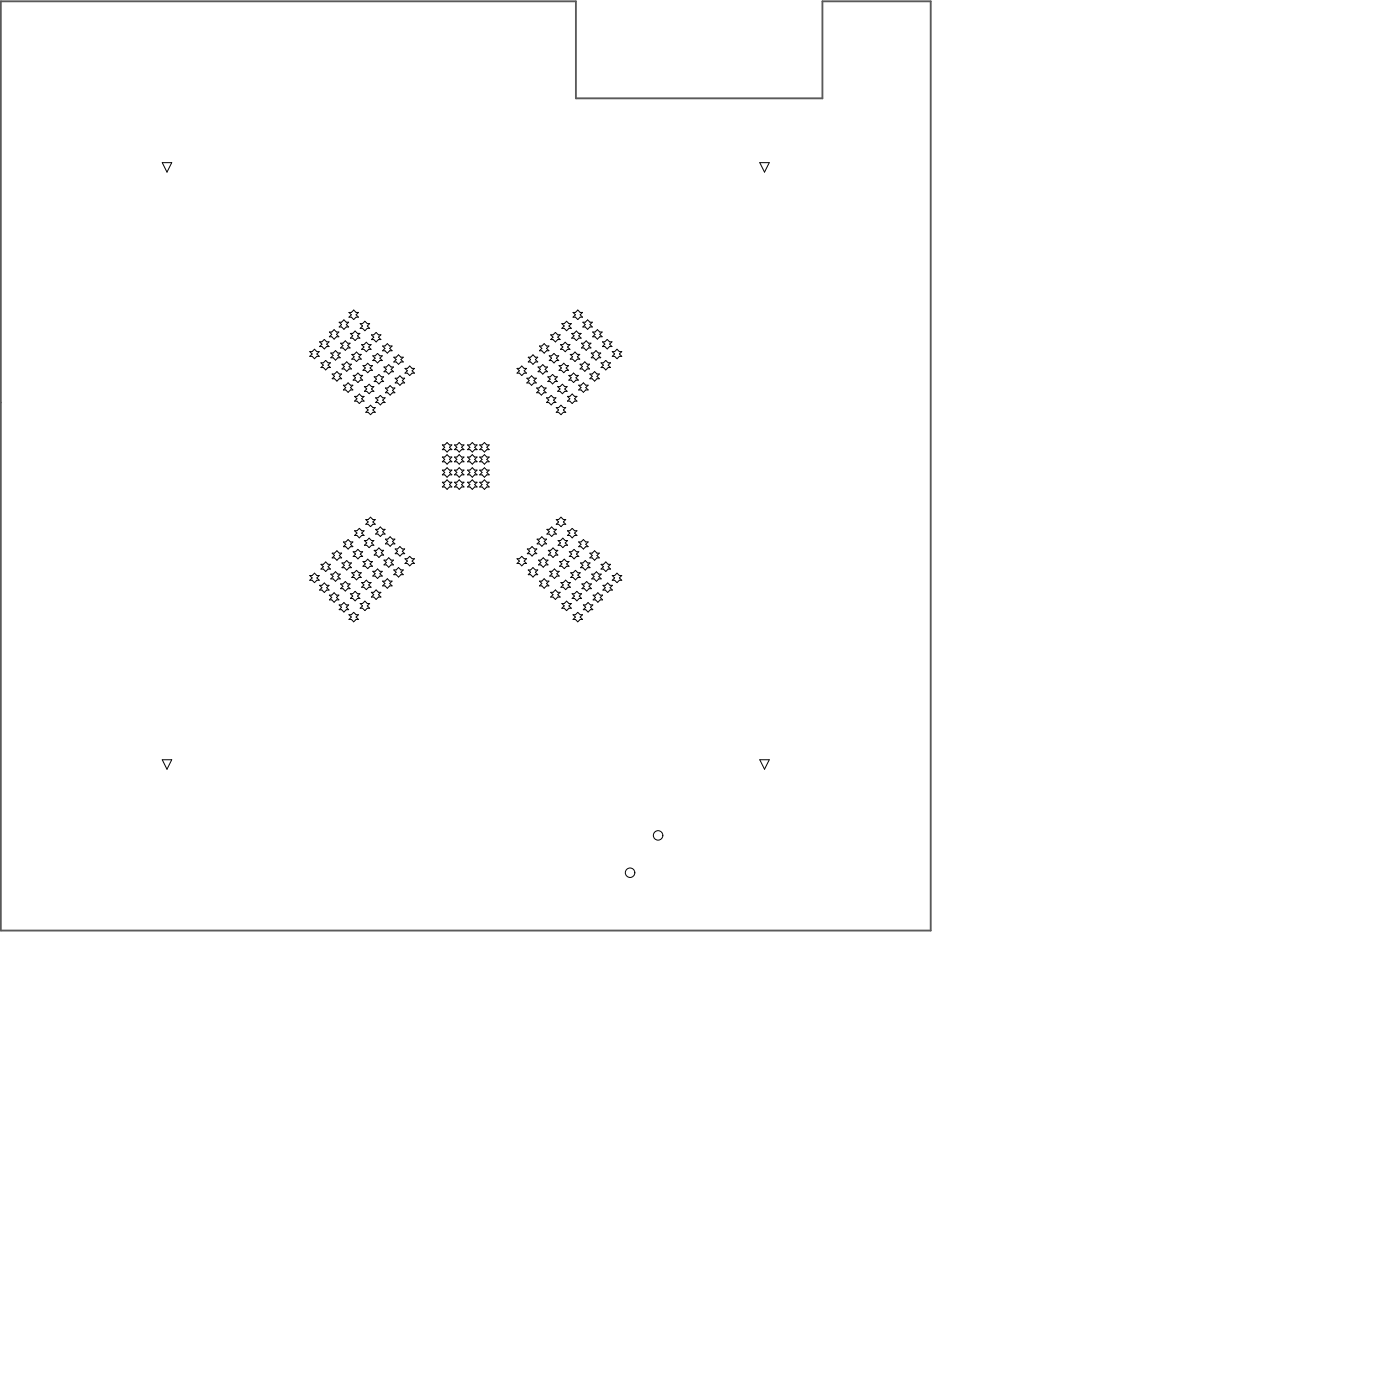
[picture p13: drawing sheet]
<svg xmlns="http://www.w3.org/2000/svg" width="250mm" height="249mm" viewBox="0 0 250 249" stroke-linecap="round" stroke-linejoin="round" font-family="sans-serif">
<path d="M.1 .2h102.6v17.3h44v-17.3h19.3v165.7h-165.9z" fill="none" stroke="#5a5a5a" stroke-width=".33"/>
<g fill="none" stroke="#000" stroke-width=".18">
<path d="M28.9 29h1.7l-.8 1.7zM135.5 29h1.7l-.8 1.7zM58.8 59.2h.4l.4-.4 .4 .4h.5l-.5 .4 .5 .4h-.5l-.4 .5-.4-.5h-.4l.4-.4zM60.5 57.4h.4l.5-.4 .4 .4h.4l-.4 .5 .4 .4h-.4l-.4 .4-.5-.4h-.4l.4-.4zM62.3 55.7h.4l.4-.4 .4 .4h.5l-.5 .4 .5 .4h-.5l-.4 .5-.4-.5h-.4l.4-.4zM62.5 59.4h.4l.5-.4 .4 .4h.4l-.4 .5 .4 .4h-.4l-.4 .4-.5-.4h-.4l.4-.4zM64.3 57.7h.4l.4-.4 .4 .4h.5l-.5 .4 .5 .4h-.5l-.4 .5-.4-.5h-.4l.4-.4zM66.3 59.7h.4l.4-.4 .4 .4h.4l-.4 .4 .4 .4h-.4l-.4 .5-.4-.5h-.4l.4-.4zM98.2 59.7h.5l.4-.4 .4 .4h.4l-.4 .4 .4 .4h-.4l-.4 .5-.4-.5h-.5l.5-.4zM100.2 57.7h.5l.4-.4 .4 .4h.4l-.4 .4 .4 .4h-.4l-.4 .5-.4-.5h-.5l.5-.4zM102 59.4h.4l.4-.4 .5 .4h.4l-.4 .5 .4 .4h-.4l-.5 .4-.4-.4h-.4l.4-.4zM102.2 55.7h.5l.4-.4 .4 .4h.4l-.4 .4 .4 .4h-.4l-.4 .5-.4-.5h-.5l.5-.4z"/>
<path d="M104 57.4h.4l.4-.4 .5 .4h.4l-.4 .5 .4 .4h-.4l-.5 .4-.4-.4h-.4l.4-.4zM105.7 59.2h.5l.4-.4 .4 .4h.4l-.4 .4 .4 .4h-.4l-.4 .5-.4-.5h-.5l.5-.4zM55.3 62.7h.4l.4-.4 .4 .4h.5l-.5 .4 .5 .4h-.5l-.4 .5-.4-.5h-.4l.4-.4zM57 60.9h.4l.5-.4 .4 .4h.4l-.4 .5 .4 .4h-.4l-.4 .4-.5-.4h-.4l.4-.4zM57.3 64.7h.4l.4-.4 .4 .4h.5l-.5 .4 .5 .4h-.5l-.4 .4-.4-.4h-.4l.4-.4zM59 62.9h.4l.5-.4 .4 .4h.4l-.4 .5 .4 .4h-.4l-.4 .4-.5-.4h-.4l.4-.4zM59.3 66.7h.4l.4-.4 .4 .4h.5l-.5 .4 .5 .4h-.5l-.4 .4-.4-.4h-.4l.4-.4zM60.8 61.2h.4l.4-.4 .4 .4h.5l-.5 .4 .5 .4h-.5l-.4 .5-.4-.5h-.4l.4-.4zM61 64.9h.4l.5-.4 .4 .4h.4l-.4 .5 .4 .4h-.4l-.4 .4-.5-.4h-.4l.4-.4zM61.3 68.7h.4l.4-.4 .4 .4h.5l-.5 .4 .5 .4h-.5l-.4 .4-.4-.4h-.4l.4-.4zM62.8 63.2h.4l.4-.4 .4 .4h.5l-.5 .4 .5 .4h-.5l-.4 .5-.4-.5h-.4l.4-.4zM63 66.9h.4l.5-.4 .4 .4h.4l-.4 .5 .4 .4h-.4l-.4 .4-.5-.4h-.4l.4-.4z"/>
<path d="M63.3 70.7h.4l.4-.5 .4 .5h.5l-.5 .4 .5 .4h-.5l-.4 .4-.4-.4h-.4l.4-.4zM64.5 61.4h.4l.5-.4 .4 .4h.4l-.4 .5 .4 .4h-.4l-.4 .4-.5-.4h-.4l.4-.4zM64.8 65.2h.4l.4-.4 .4 .4h.5l-.5 .4 .5 .4h-.5l-.4 .4-.4-.4h-.4l.4-.4zM65 68.9h.4l.5-.4 .4 .4h.4l-.4 .4 .4 .5h-.4l-.4 .4-.5-.4h-.4l.4-.5zM65.3 72.7h.4l.4-.5 .4 .5h.4l-.4 .4 .4 .4h-.4l-.4 .4-.4-.4h-.4l.4-.4zM66.5 63.4h.4l.5-.4 .4 .4h.4l-.4 .5 .4 .4h-.4l-.4 .4-.5-.4h-.4l.4-.4zM66.8 67.2h.4l.4-.4 .4 .4h.4l-.4 .4 .4 .4h-.4l-.4 .4-.4-.4h-.4l.4-.4zM67 70.9h.4l.5-.4 .4 .4h.4l-.4 .4 .4 .5h-.4l-.4 .4-.5-.4h-.4l.4-.5zM68.3 61.7h.4l.4-.4 .4 .4h.4l-.4 .4 .4 .4h-.4l-.4 .5-.4-.5h-.4l.4-.4zM68.5 65.4h.4l.5-.4 .4 .4h.4l-.4 .5 .4 .4h-.4l-.4 .4-.5-.4h-.4l.4-.4zM68.8 69.2h.4l.4-.4 .4 .4h.4l-.4 .4 .4 .4h-.4l-.4 .4-.4-.4h-.4l.4-.4zM70.3 63.7h.4l.4-.4 .4 .4h.4l-.4 .4 .4 .4h-.4l-.4 .5-.4-.5h-.4l.4-.4z"/>
<path d="M70.5 67.4h.4l.5-.4 .4 .4h.4l-.4 .4 .4 .5h-.4l-.4 .4-.5-.4h-.4l.4-.5zM72.3 65.7h.4l.4-.4 .4 .4h.4l-.4 .4 .4 .4h-.4l-.4 .4-.4-.4h-.4l.4-.4zM78.9 79.3h.4l.5-.4 .4 .4h.4l-.4 .4 .4 .5h-.4l-.4 .4-.5-.4h-.4l.4-.5zM81.1 79.3h.4l.4-.4 .5 .4h.4l-.4 .4 .4 .5h-.4l-.5 .4-.4-.4h-.4l.4-.5zM83.4 79.3h.4l.5-.4 .4 .4h.4l-.4 .4 .4 .5h-.4l-.4 .4-.5-.4h-.4l.4-.5zM85.6 79.3h.4l.4-.4 .4 .4h.5l-.5 .4 .5 .5h-.5l-.4 .4-.4-.4h-.4l.4-.5zM92.2 65.7h.5l.4-.4 .4 .4h.4l-.4 .4 .4 .4h-.4l-.4 .4-.4-.4h-.5l.5-.4zM94 67.4h.4l.4-.4 .5 .4h.4l-.4 .4 .4 .5h-.4l-.5 .4-.4-.4h-.4l.4-.5zM94.2 63.7h.5l.4-.4 .4 .4h.4l-.4 .4 .4 .4h-.4l-.4 .5-.4-.5h-.5l.5-.4zM95.7 69.2h.5l.4-.4 .4 .4h.4l-.4 .4 .4 .4h-.4l-.4 .4-.4-.4h-.5l.5-.4zM96 65.4h.4l.4-.4 .5 .4h.4l-.4 .5 .4 .4h-.4l-.5 .4-.4-.4h-.4l.4-.4zM96.2 61.7h.5l.4-.4 .4 .4h.4l-.4 .4 .4 .4h-.4l-.4 .5-.4-.5h-.5l.5-.4z"/>
<path d="M97.5 70.9h.4l.4-.4 .5 .4h.4l-.4 .4 .4 .5h-.4l-.5 .4-.4-.4h-.4l.4-.5zM97.7 67.2h.5l.4-.4 .4 .4h.4l-.4 .4 .4 .4h-.4l-.4 .4-.4-.4h-.5l.5-.4zM98 63.4h.4l.4-.4 .5 .4h.4l-.4 .5 .4 .4h-.4l-.5 .4-.4-.4h-.4l.4-.4zM99.2 72.7h.5l.4-.5 .4 .5h.4l-.4 .4 .4 .4h-.4l-.4 .4-.4-.4h-.5l.5-.4zM99.5 68.9h.4l.4-.4 .5 .4h.4l-.4 .4 .4 .5h-.4l-.5 .4-.4-.4h-.4l.4-.5zM99.7 65.2h.5l.4-.4 .4 .4h.4l-.4 .4 .4 .4h-.4l-.4 .4-.4-.4h-.5l.5-.4zM100 61.4h.4l.4-.4 .5 .4h.4l-.4 .5 .4 .4h-.4l-.5 .4-.4-.4h-.4l.4-.4zM101.2 70.7h.5l.4-.5 .4 .5h.4l-.4 .4 .4 .4h-.4l-.4 .4-.4-.4h-.5l.5-.4zM101.5 66.9h.4l.4-.4 .5 .4h.4l-.4 .5 .4 .4h-.4l-.5 .4-.4-.4h-.4l.4-.4zM101.7 63.2h.5l.4-.4 .4 .4h.4l-.4 .4 .4 .4h-.4l-.4 .5-.4-.5h-.5l.5-.4zM103.2 68.7h.5l.4-.4 .4 .4h.4l-.4 .4 .4 .4h-.4l-.4 .4-.4-.4h-.5l.5-.4zM103.5 64.9h.4l.4-.4 .5 .4h.4l-.4 .5 .4 .4h-.4l-.5 .4-.4-.4h-.4l.4-.4z"/>
<path d="M103.7 61.2h.5l.4-.4 .4 .4h.4l-.4 .4 .4 .4h-.4l-.4 .5-.4-.5h-.5l.5-.4zM105.2 66.7h.5l.4-.4 .4 .4h.4l-.4 .4 .4 .4h-.4l-.4 .4-.4-.4h-.5l.5-.4zM105.5 62.9h.4l.4-.4 .5 .4h.4l-.4 .5 .4 .4h-.4l-.5 .4-.4-.4h-.4l.4-.4zM107.2 64.7h.5l.4-.4 .4 .4h.4l-.4 .4 .4 .4h-.4l-.4 .4-.4-.4h-.5l.5-.4zM107.5 60.9h.4l.4-.4 .5 .4h.4l-.4 .5 .4 .4h-.4l-.5 .4-.4-.4h-.4l.4-.4zM109.2 62.7h.5l.4-.4 .4 .4h.4l-.4 .4 .4 .4h-.4l-.4 .5-.4-.5h-.5l.5-.4zM59.3 98.6h.4l.4-.4 .4 .4h.5l-.5 .4 .5 .5h-.5l-.4 .4-.4-.4h-.4l.4-.5zM61.3 96.6h.4l.4-.4 .4 .4h.5l-.5 .4 .5 .5h-.5l-.4 .4-.4-.4h-.4l.4-.5zM63 98.4h.4l.5-.5 .4 .5h.4l-.4 .4 .4 .4h-.4l-.4 .4-.5-.4h-.4l.4-.4zM63.3 94.6h.4l.4-.4 .4 .4h.5l-.5 .4 .5 .5h-.5l-.4 .4-.4-.4h-.4l.4-.5zM65 96.4h.4l.5-.5 .4 .5h.4l-.4 .4 .4 .4h-.4l-.4 .4-.5-.4h-.4l.4-.4zM65.3 92.6h.4l.4-.4 .4 .4h.4l-.4 .4 .4 .5h-.4l-.4 .4-.4-.4h-.4l.4-.5z"/>
<path d="M66.8 98.1h.4l.4-.4 .4 .4h.4l-.4 .4 .4 .5h-.4l-.4 .4-.4-.4h-.4l.4-.5zM67 94.4h.4l.5-.5 .4 .5h.4l-.4 .4 .4 .4h-.4l-.4 .4-.5-.4h-.4l.4-.4zM68.5 99.9h.4l.5-.5 .4 .5h.4l-.4 .4 .4 .4h-.4l-.4 .4-.5-.4h-.4l.4-.4zM68.8 96.1h.4l.4-.4 .4 .4h.4l-.4 .4 .4 .5h-.4l-.4 .4-.4-.4h-.4l.4-.5zM70.5 97.9h.4l.5-.5 .4 .5h.4l-.4 .4 .4 .4h-.4l-.4 .4-.5-.4h-.4l.4-.4zM72.3 99.6h.4l.4-.4 .4 .4h.4l-.4 .4 .4 .5h-.4l-.4 .4-.4-.4h-.4l.4-.5zM78.9 81.5h.4l.5-.4 .4 .4h.4l-.4 .4 .4 .4h-.4l-.4 .4-.5-.4h-.4l.4-.4zM78.9 86h.4l.5-.5 .4 .5h.4l-.4 .4 .4 .4h-.4l-.4 .4-.5-.4h-.4l.4-.4zM78.9 83.8h.4l.5-.4 .4 .4h.4l-.4 .4 .4 .5h-.4l-.4 .4-.5-.4h-.4l.4-.5zM81.1 86h.4l.4-.5 .5 .5h.4l-.4 .4 .4 .4h-.4l-.5 .4-.4-.4h-.4l.4-.4zM81.1 81.5h.4l.4-.4 .5 .4h.4l-.4 .4 .4 .4h-.4l-.5 .4-.4-.4h-.4l.4-.4zM81.1 83.8h.4l.4-.4 .5 .4h.4l-.4 .4 .4 .5h-.4l-.5 .4-.4-.4h-.4l.4-.5z"/>
<path d="M83.4 83.8h.4l.5-.4 .4 .4h.4l-.4 .4 .4 .5h-.4l-.4 .4-.5-.4h-.4l.4-.5zM83.4 86h.4l.5-.5 .4 .5h.4l-.4 .4 .4 .4h-.4l-.4 .4-.5-.4h-.4l.4-.4zM83.4 81.5h.4l.5-.4 .4 .4h.4l-.4 .4 .4 .4h-.4l-.4 .4-.5-.4h-.4l.4-.4zM85.6 81.5h.4l.4-.4 .4 .4h.5l-.5 .4 .5 .4h-.5l-.4 .4-.4-.4h-.4l.4-.4zM85.6 86h.4l.4-.5 .4 .5h.5l-.5 .4 .5 .4h-.5l-.4 .4-.4-.4h-.4l.4-.4zM85.6 83.8h.4l.4-.4 .4 .4h.5l-.5 .4 .5 .5h-.5l-.4 .4-.4-.4h-.4l.4-.5zM92.2 99.6h.5l.4-.4 .4 .4h.4l-.4 .4 .4 .5h-.4l-.4 .4-.4-.4h-.5l.5-.5zM94.1 97.9h.4l.4-.5 .4 .5h.5l-.5 .4 .5 .4h-.5l-.4 .4-.4-.4h-.4l.4-.4zM95.8 96.1h.4l.5-.4 .4 .4h.4l-.4 .4 .4 .5h-.4l-.4 .4-.5-.4h-.4l.4-.5zM96.1 99.9h.4l.4-.5 .4 .5h.5l-.5 .4 .5 .4h-.5l-.4 .4-.4-.4h-.4l.4-.4zM97.6 94.4h.4l.4-.5 .4 .5h.5l-.5 .4 .5 .4h-.5l-.4 .4-.4-.4h-.4l.4-.4zM97.8 98.1h.4l.5-.4 .4 .4h.4l-.4 .4 .4 .5h-.4l-.4 .4-.5-.4h-.4l.4-.5z"/>
<path d="M99.2 92.6h.5l.4-.4 .4 .4h.4l-.4 .4 .4 .5h-.4l-.4 .4-.4-.4h-.5l.5-.5zM99.6 96.4h.4l.4-.5 .4 .5h.5l-.5 .4 .5 .4h-.5l-.4 .4-.4-.4h-.4l.4-.4zM101.2 94.6h.5l.4-.4 .4 .4h.4l-.4 .4 .4 .5h-.4l-.4 .4-.4-.4h-.5l.5-.5zM101.6 98.4h.4l.4-.5 .4 .5h.5l-.5 .4 .5 .4h-.5l-.4 .4-.4-.4h-.4l.4-.4zM103.2 96.6h.5l.4-.4 .4 .4h.4l-.4 .4 .4 .5h-.4l-.4 .4-.4-.4h-.5l.5-.5zM105.2 98.6h.5l.4-.4 .4 .4h.4l-.4 .4 .4 .5h-.4l-.4 .4-.4-.4h-.5l.5-.5zM55.3 102.6h.4l.4-.4 .4 .4h.5l-.5 .4 .5 .5h-.5l-.4 .4-.4-.4h-.4l.4-.5zM57 104.4h.4l.5-.5 .4 .5h.4l-.4 .4 .4 .4h-.4l-.4 .4-.5-.4h-.4l.4-.4zM57.3 100.6h.4l.4-.4 .4 .4h.5l-.5 .4 .5 .5h-.5l-.4 .4-.4-.4h-.4l.4-.5zM58.8 106.1h.4l.4-.4 .4 .4h.5l-.5 .4 .5 .4h-.5l-.4 .5-.4-.5h-.4l.4-.4zM59 102.4h.4l.5-.5 .4 .5h.4l-.4 .4 .4 .4h-.4l-.4 .4-.5-.4h-.4l.4-.4zM60.5 107.8h.4l.5-.4 .4 .4h.4l-.4 .5 .4 .4h-.4l-.4 .4-.5-.4h-.4l.4-.4z"/>
<path d="M60.8 104.1h.4l.4-.4 .4 .4h.5l-.5 .4 .5 .4h-.5l-.4 .5-.4-.5h-.4l.4-.4zM61 100.4h.4l.5-.5 .4 .5h.4l-.4 .4 .4 .4h-.4l-.4 .4-.5-.4h-.4l.4-.4zM62.3 109.6h.4l.4-.4 .4 .4h.5l-.5 .4 .5 .4h-.5l-.4 .5-.4-.5h-.4l.4-.4zM62.5 105.8h.4l.5-.4 .4 .4h.4l-.4 .5 .4 .4h-.4l-.4 .4-.5-.4h-.4l.4-.4zM62.8 102.1h.4l.4-.4 .4 .4h.5l-.5 .4 .5 .5h-.5l-.4 .4-.4-.4h-.4l.4-.5zM64.3 107.6h.4l.4-.4 .4 .4h.5l-.5 .4 .5 .4h-.5l-.4 .5-.4-.5h-.4l.4-.4zM64.5 103.9h.4l.5-.5 .4 .5h.4l-.4 .4 .4 .4h-.4l-.4 .4-.5-.4h-.4l.4-.4zM64.8 100.1h.4l.4-.4 .4 .4h.5l-.5 .4 .5 .5h-.5l-.4 .4-.4-.4h-.4l.4-.5zM66.3 105.6h.4l.4-.4 .4 .4h.4l-.4 .4 .4 .4h-.4l-.4 .5-.4-.5h-.4l.4-.4zM66.5 101.9h.4l.5-.5 .4 .5h.4l-.4 .4 .4 .4h-.4l-.4 .4-.5-.4h-.4l.4-.4zM68.3 103.6h.4l.4-.4 .4 .4h.4l-.4 .4 .4 .4h-.4l-.4 .5-.4-.5h-.4l.4-.4zM70.3 101.6h.4l.4-.4 .4 .4h.4l-.4 .4 .4 .5h-.4l-.4 .4-.4-.4h-.4l.4-.5z"/>
<path d="M94.2 101.6h.5l.4-.4 .4 .4h.4l-.4 .4 .4 .5h-.4l-.4 .4-.4-.4h-.5l.5-.5zM96.2 103.6h.5l.4-.4 .4 .4h.4l-.4 .4 .4 .4h-.4l-.4 .5-.4-.5h-.5l.5-.4zM98.1 101.9h.4l.4-.5 .4 .5h.5l-.5 .4 .5 .4h-.5l-.4 .4-.4-.4h-.4l.4-.4zM98.2 105.6h.5l.4-.4 .4 .4h.4l-.4 .4 .4 .4h-.4l-.4 .5-.4-.5h-.5l.5-.4zM99.8 100.1h.4l.5-.4 .4 .4h.4l-.4 .4 .4 .5h-.4l-.4 .4-.5-.4h-.4l.4-.5zM100.1 103.9h.4l.4-.5 .4 .5h.5l-.5 .4 .5 .4h-.5l-.4 .4-.4-.4h-.4l.4-.4zM100.2 107.6h.5l.4-.4 .4 .4h.4l-.4 .4 .4 .4h-.4l-.4 .5-.4-.5h-.5l.5-.4zM101.8 102.1h.4l.5-.4 .4 .4h.4l-.4 .4 .4 .5h-.4l-.4 .4-.5-.4h-.4l.4-.5zM102.1 105.8h.4l.4-.4 .4 .4h.5l-.5 .5 .5 .4h-.5l-.4 .4-.4-.4h-.4l.4-.4zM102.2 109.6h.5l.4-.4 .4 .4h.4l-.4 .4 .4 .4h-.4l-.4 .5-.4-.5h-.5l.5-.4zM103.6 100.4h.4l.4-.5 .4 .5h.5l-.5 .4 .5 .4h-.5l-.4 .4-.4-.4h-.4l.4-.4zM103.8 104.1h.4l.5-.4 .4 .4h.4l-.4 .4 .4 .4h-.4l-.4 .5-.5-.5h-.4l.4-.4z"/>
<path d="M104.1 107.8h.4l.4-.4 .4 .4h.5l-.5 .5 .5 .4h-.5l-.4 .4-.4-.4h-.4l.4-.4zM105.6 102.4h.4l.4-.5 .4 .5h.5l-.5 .4 .5 .4h-.5l-.4 .4-.4-.4h-.4l.4-.4zM105.8 106.1h.4l.5-.4 .4 .4h.4l-.4 .4 .4 .4h-.4l-.4 .5-.5-.5h-.4l.4-.4zM107.2 100.6h.5l.4-.4 .4 .4h.4l-.4 .4 .4 .5h-.4l-.4 .4-.4-.4h-.5l.5-.5zM107.6 104.4h.4l.4-.5 .4 .5h.5l-.5 .4 .5 .4h-.5l-.4 .4-.4-.4h-.4l.4-.4zM109.2 102.6h.5l.4-.4 .4 .4h.4l-.4 .4 .4 .5h-.4l-.4 .4-.4-.4h-.5l.5-.5zM28.9 135.4h1.7l-.8 1.7zM135.5 135.4h1.7l-.8 1.7z"/>
<circle cx="112.4" cy="155.6" r=".85"/>
<circle cx="117.4" cy="148.9" r=".85"/>
</g>
</svg>
